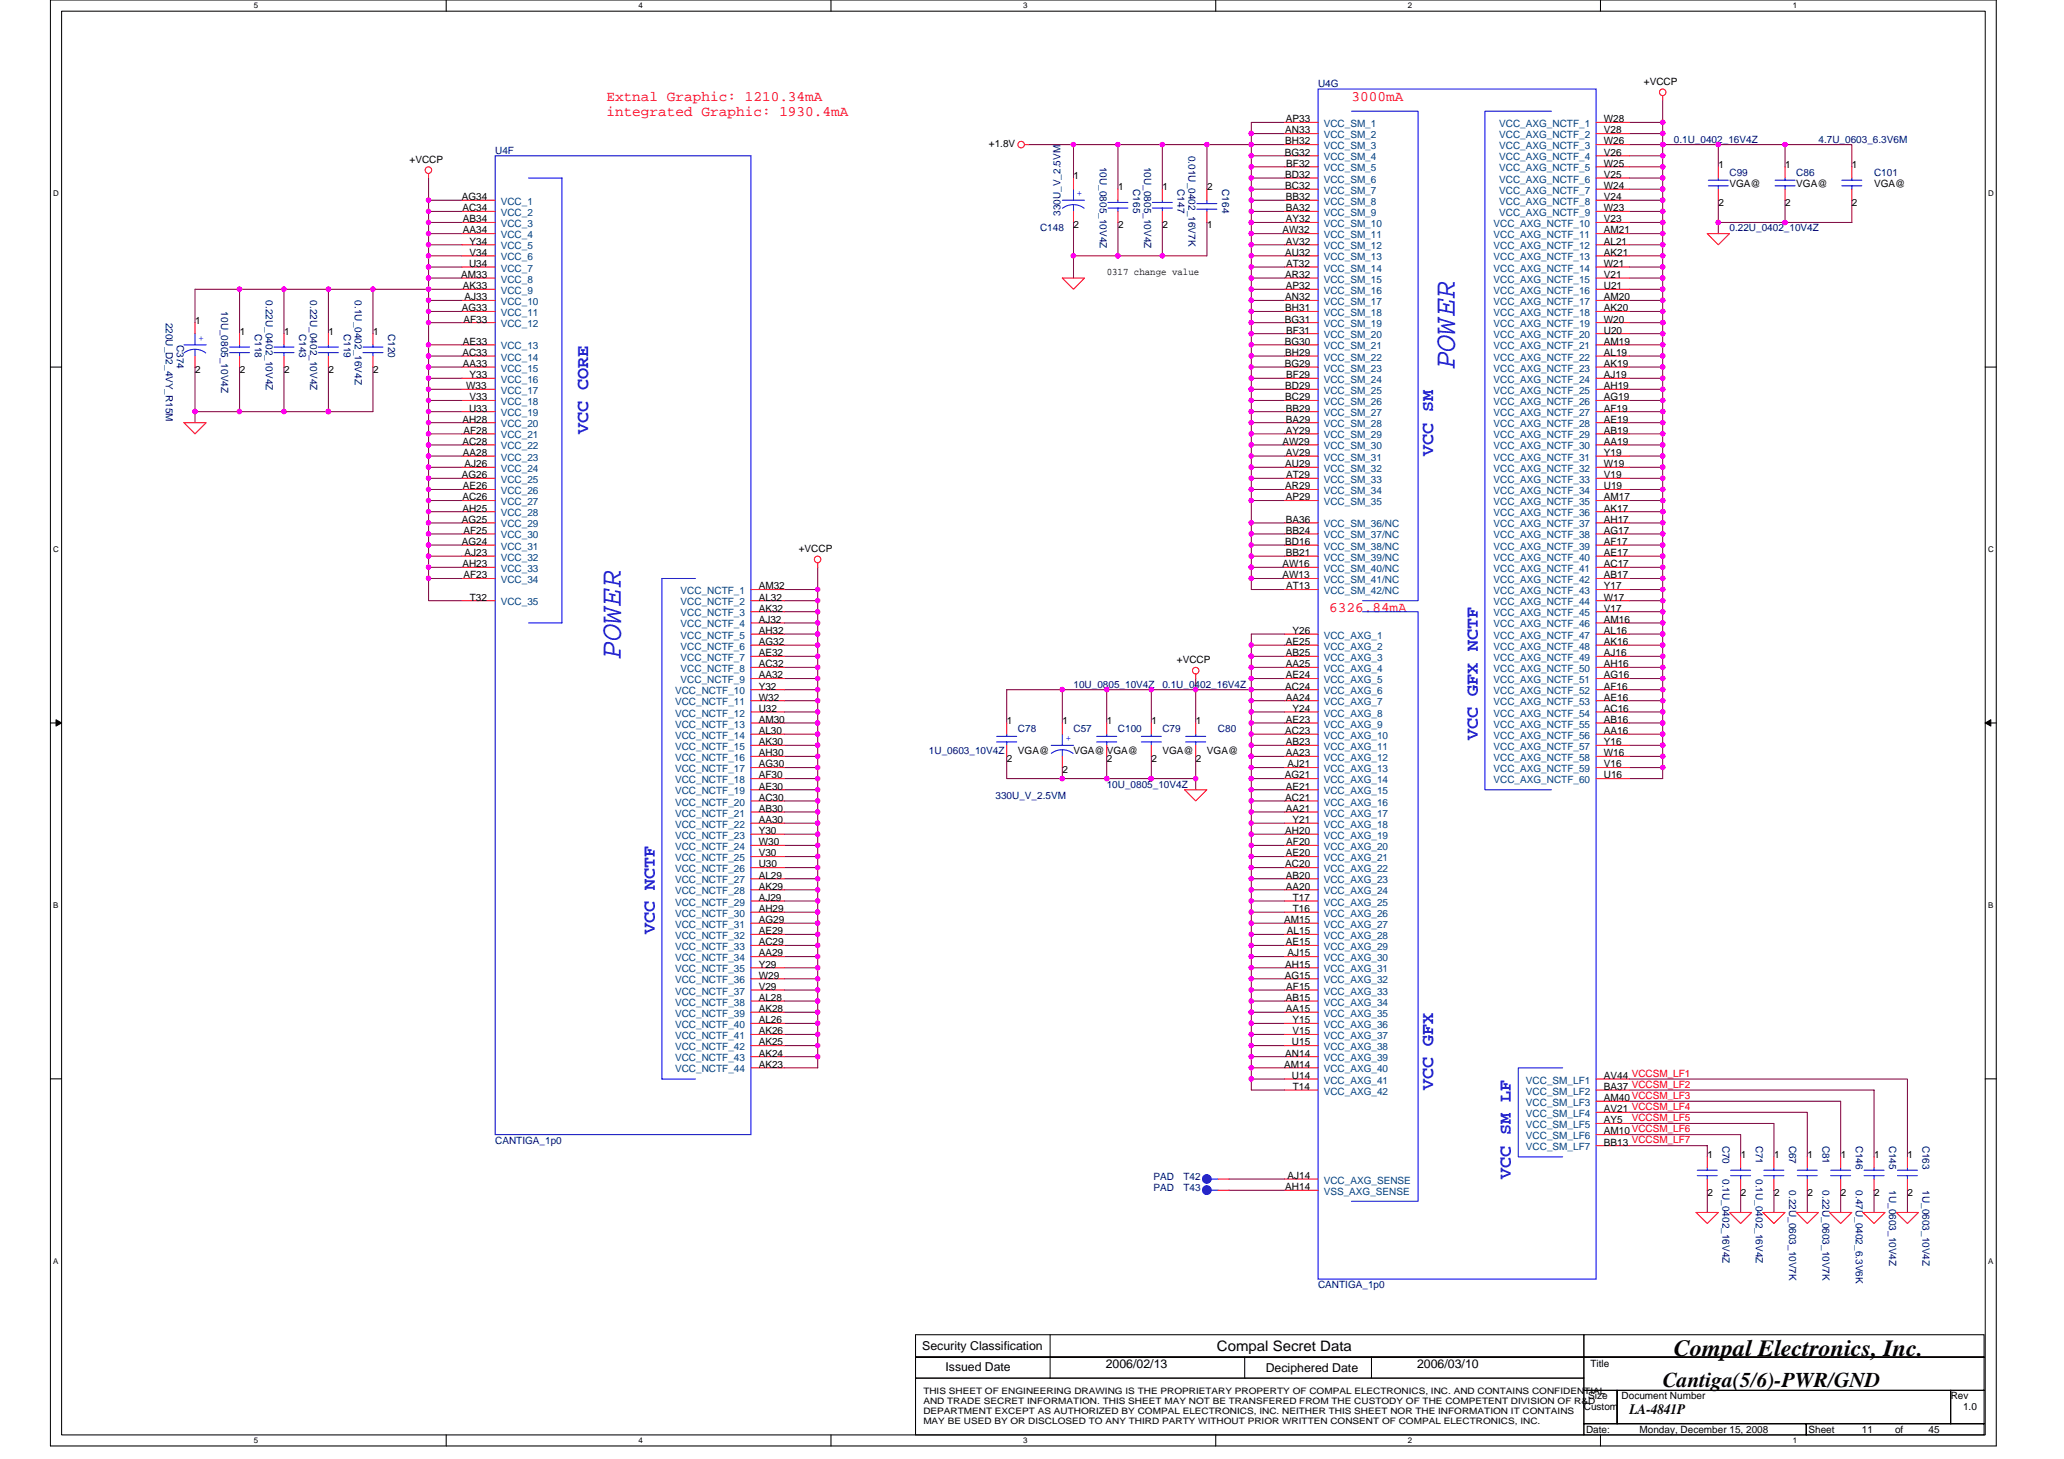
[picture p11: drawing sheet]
<svg xmlns="http://www.w3.org/2000/svg" width="297mm" height="210mm" viewBox="0 0 297 210" stroke-linecap="round" stroke-linejoin="round" font-family="sans-serif">
<defs><g id="words">
<g font-size="4.3" fill="#00f">
<text x="209.4" y="53.1" transform="rotate(-90 209.4 53.1)">POWER</text>
<text x="89.3" y="94.7" transform="rotate(-90 89.3 94.7)">POWER</text>
</g>
<text font-size="3.3" x="240.9" y="195.1">Compal Electronics, Inc.</text>
<text font-size="3" x="239.3" y="199.6">Cantiga(5/6)-PWR/GND</text>
<g font-size="2.5" fill="#00f">
<text x="84.6" y="62.4" transform="rotate(-90 84.6 62.4)">VCC CORE</text>
<text x="206.2" y="65.6" transform="rotate(-90 206.2 65.6)">VCC SM</text>
<text x="212.7" y="106.4" transform="rotate(-90 212.7 106.4)">VCC GFX NCTF</text>
<text x="94.2" y="134.4" transform="rotate(-90 94.2 134.4)">VCC NCTF</text>
<text x="206.2" y="156.8" transform="rotate(-90 206.2 156.8)">VCC GFX</text>
<text x="217.4" y="169.6" transform="rotate(-90 217.4 169.6)">VCC SM LF</text>
</g>
<g font-size="2.1" fill="#f00">
<text x="87.3" y="14.5">Extnal Graphic: 1210.34mA</text>
<text x="87.3" y="16.7">integrated Graphic: 1930.4mA</text>
<text x="194.5" y="14.5">3000mA</text>
<text x="191.3" y="88.1">6326.84mA</text>
</g>
<g font-size="2.1">
<text x="175.1" y="194.4">Compal Secret Data</text>
<text x="234.5" y="203.5">LA-4841P</text>
</g>
<g font-size="1.8">
<text x="132.7" y="194.2">Security Classification</text>
<text x="136.1" y="197.3">Issued Date</text>
<text x="159.1" y="196.8">2006/02/13</text>
<text x="182.2" y="197.4">Deciphered Date</text>
<text x="203.9" y="196.8">2006/03/10</text>
</g>
<g font-size="1.4">
<text x="185.1" y="17.6">AP33</text>
<text x="230.8" y="17.6">W28</text>
<text x="236.6" y="12.2">+VCCP</text>
<text x="58.9" y="23.4">+VCCP</text>
<text x="142.3" y="21.1">+1.8V</text>
<text x="184.9" y="22.4">BG32</text>
<text x="185" y="19.2">AN33</text>
<text x="185" y="20.8">BH32</text>
<text x="185.1" y="24">BF32</text>
<text x="230.8" y="19.2">V28</text>
<text x="230.8" y="20.8">W26</text>
<text x="230.8" y="22.4">V26</text>
<text x="230.8" y="24">W25</text>
<text x="66.5" y="28.8">AG34</text>
<text x="154.5" y="25.8">1</text>
<text x="160.9" y="27.4">1</text>
<text x="167.3" y="27.4">1</text>
<text x="173.7" y="27.4">2</text>
<text x="185" y="25.6">BD32</text>
<text x="185" y="27.2">BC32</text>
<text x="185.1" y="28.8">BB32</text>
<text x="230.8" y="25.6">V25</text>
<text x="230.8" y="27.2">W24</text>
<text x="230.8" y="28.8">V24</text>
<text x="247.3" y="24.2">1</text>
<text x="247.3" y="29.6">2</text>
<text x="248.9" y="26.9">VGA@</text>
<text x="256.9" y="24.2">1</text>
<text x="256.9" y="29.6">2</text>
<text x="258.5" y="26.9">VGA@</text>
<text x="266.5" y="24.2">1</text>
<text x="266.5" y="29.6">2</text>
<text x="269.7" y="26.9">VGA@</text>
<text x="66.5" y="30.4">AC34</text>
<text x="66.6" y="32">AB34</text>
<text x="66.6" y="33.6">AA34</text>
<text x="67.6" y="35.2">Y34</text>
<text x="154.5" y="32.8">2</text>
<text x="160.9" y="32.8">2</text>
<text x="167.3" y="32.8">2</text>
<text x="173.7" y="32.8">1</text>
<text x="184.6" y="33.6">AW32</text>
<text x="185.1" y="32">AY32</text>
<text x="185.1" y="30.4">BA32</text>
<text x="185.1" y="35.2">AV32</text>
<text x="230.8" y="30.4">W23</text>
<text x="230.8" y="32">V23</text>
<text x="230.8" y="33.6">AM21</text>
<text x="230.8" y="35.2">AL21</text>
<text x="66.4" y="40">AM33</text>
<text x="66.6" y="41.6">AK33</text>
<text x="67.5" y="38.4">U34</text>
<text x="67.6" y="36.8">V34</text>
<text x="159.3" y="39.6">0317 change value</text>
<text x="185" y="36.8">AU32</text>
<text x="185" y="40">AR32</text>
<text x="185.1" y="41.6">AP32</text>
<text x="185.1" y="38.4">AT32</text>
<text x="230.8" y="36.8">AK21</text>
<text x="230.8" y="38.4">W21</text>
<text x="230.8" y="40">V21</text>
<text x="230.8" y="41.6">U21</text>
<text x="28.1" y="46.6">1</text>
<text x="66.5" y="44.8">AG33</text>
<text x="66.7" y="46.4">AF33</text>
<text x="66.9" y="43.2">AJ33</text>
<text x="184.9" y="46.4">BG31</text>
<text x="185" y="43.2">AN32</text>
<text x="185" y="44.8">BH31</text>
<text x="185.1" y="48">BF31</text>
<text x="230.8" y="43.2">AM20</text>
<text x="230.8" y="44.8">AK20</text>
<text x="230.8" y="46.4">W20</text>
<text x="230.8" y="48">U20</text>
<text x="28.1" y="53.6">2</text>
<text x="34.5" y="48.2">1</text>
<text x="34.5" y="53.6">2</text>
<text x="40.9" y="48.2">1</text>
<text x="40.9" y="53.6">2</text>
<text x="47.3" y="48.2">1</text>
<text x="47.3" y="53.6">2</text>
<text x="53.7" y="48.2">1</text>
<text x="53.7" y="53.6">2</text>
<text x="66.5" y="51.2">AC33</text>
<text x="66.6" y="49.6">AE33</text>
<text x="66.6" y="52.8">AA33</text>
<text x="184.9" y="49.6">BG30</text>
<text x="184.9" y="52.8">BG29</text>
<text x="185" y="51.2">BH29</text>
<text x="230.8" y="49.6">AM19</text>
<text x="230.8" y="51.2">AL19</text>
<text x="230.8" y="52.8">AK19</text>
<text x="67.1" y="56">W33</text>
<text x="67.5" y="59.2">U33</text>
<text x="67.6" y="54.4">Y33</text>
<text x="67.6" y="57.6">V33</text>
<text x="185" y="56">BD29</text>
<text x="185" y="57.6">BC29</text>
<text x="185.1" y="59.2">BB29</text>
<text x="185.1" y="54.4">BF29</text>
<text x="230.8" y="54.4">AJ19</text>
<text x="230.8" y="56">AH19</text>
<text x="230.8" y="57.6">AG19</text>
<text x="230.8" y="59.2">AF19</text>
<text x="66.5" y="60.8">AH28</text>
<text x="66.5" y="64">AC28</text>
<text x="66.6" y="65.6">AA28</text>
<text x="66.7" y="62.4">AF28</text>
<text x="184.6" y="64">AW29</text>
<text x="185.1" y="60.8">BA29</text>
<text x="185.1" y="62.4">AY29</text>
<text x="185.1" y="65.6">AV29</text>
<text x="230.8" y="60.8">AE19</text>
<text x="230.8" y="62.4">AB19</text>
<text x="230.8" y="64">AA19</text>
<text x="230.8" y="65.6">Y19</text>
<text x="66.5" y="68.8">AG26</text>
<text x="66.5" y="72">AC26</text>
<text x="66.6" y="70.4">AE26</text>
<text x="66.9" y="67.2">AJ26</text>
<text x="185" y="67.2">AU29</text>
<text x="185" y="70.4">AR29</text>
<text x="185.1" y="72">AP29</text>
<text x="185.1" y="68.8">AT29</text>
<text x="230.8" y="67.2">W19</text>
<text x="230.8" y="68.8">V19</text>
<text x="230.8" y="70.4">U19</text>
<text x="230.8" y="72">AM17</text>
<text x="66.5" y="75.2">AG25</text>
<text x="66.5" y="73.6">AH25</text>
<text x="66.7" y="76.8">AF25</text>
<text x="185.1" y="75.2">BA36</text>
<text x="185.1" y="76.8">BB24</text>
<text x="230.8" y="73.6">AK17</text>
<text x="230.8" y="75.2">AH17</text>
<text x="230.8" y="76.8">AG17</text>
<text x="66.5" y="78.4">AG24</text>
<text x="66.5" y="81.6">AH23</text>
<text x="66.7" y="83.2">AF23</text>
<text x="66.9" y="80">AJ23</text>
<text x="115" y="79.4">+VCCP</text>
<text x="184.6" y="81.6">AW16</text>
<text x="184.6" y="83.2">AW13</text>
<text x="185" y="78.4">BD16</text>
<text x="185.1" y="80">BB21</text>
<text x="230.8" y="78.4">AF17</text>
<text x="230.8" y="80">AE17</text>
<text x="230.8" y="81.6">AC17</text>
<text x="230.8" y="83.2">AB17</text>
<text x="67.6" y="86.4">T32</text>
<text x="109.2" y="84.8">AM32</text>
<text x="109.2" y="86.4">AL32</text>
<text x="109.2" y="88">AK32</text>
<text x="109.2" y="89.6">AJ32</text>
<text x="185.1" y="84.8">AT13</text>
<text x="230.8" y="84.8">Y17</text>
<text x="230.8" y="86.4">W17</text>
<text x="230.8" y="88">V17</text>
<text x="230.8" y="89.6">AM16</text>
<text x="109.2" y="91.2">AH32</text>
<text x="109.2" y="92.8">AG32</text>
<text x="109.2" y="94.4">AE32</text>
<text x="109.2" y="96">AC32</text>
<text x="169.4" y="95.4">+VCCP</text>
<text x="185.1" y="92.8">AE25</text>
<text x="185.1" y="94.4">AB25</text>
<text x="185.1" y="96">AA25</text>
<text x="186" y="91.2">Y26</text>
<text x="230.8" y="91.2">AL16</text>
<text x="230.8" y="92.8">AK16</text>
<text x="230.8" y="94.4">AJ16</text>
<text x="230.8" y="96">AH16</text>
<text x="109.2" y="99.2">Y32</text>
<text x="109.2" y="100.8">W32</text>
<text x="109.2" y="97.6">AA32</text>
<text x="185" y="99.2">AC24</text>
<text x="185.1" y="97.6">AE24</text>
<text x="185.1" y="100.8">AA24</text>
<text x="230.8" y="97.6">AG16</text>
<text x="230.8" y="99.2">AF16</text>
<text x="230.8" y="100.8">AE16</text>
<text x="109.2" y="102.4">U32</text>
<text x="109.2" y="104">AM30</text>
<text x="109.2" y="105.6">AL30</text>
<text x="109.2" y="107.2">AK30</text>
<text x="144.9" y="104.2">1</text>
<text x="152.9" y="104.2">1</text>
<text x="159.3" y="104.2">1</text>
<text x="165.7" y="104.2">1</text>
<text x="172.1" y="104.2">1</text>
<text x="185" y="105.6">AC23</text>
<text x="185.1" y="104">AE23</text>
<text x="185.1" y="107.2">AB23</text>
<text x="186" y="102.4">Y24</text>
<text x="230.8" y="102.4">AC16</text>
<text x="230.8" y="104">AB16</text>
<text x="230.8" y="105.6">AA16</text>
<text x="230.8" y="107.2">Y16</text>
<text x="109.2" y="110.4">AG30</text>
<text x="109.2" y="112">AF30</text>
<text x="109.2" y="113.6">AE30</text>
<text x="109.2" y="108.8">AH30</text>
<text x="144.9" y="109.6">2</text>
<text x="146.5" y="108.5">VGA@</text>
<text x="152.9" y="111.2">2</text>
<text x="154.5" y="108.5">VGA@ VGA@</text>
<text x="159.3" y="109.6">2</text>
<text x="165.7" y="109.6">2</text>
<text x="167.3" y="108.5">VGA@</text>
<text x="172.1" y="109.6">2</text>
<text x="173.7" y="108.5">VGA@</text>
<text x="184.9" y="112">AG21</text>
<text x="185.1" y="108.8">AA23</text>
<text x="185.1" y="113.6">AE21</text>
<text x="185.3" y="110.4">AJ21</text>
<text x="230.8" y="108.8">W16</text>
<text x="230.8" y="110.4">V16</text>
<text x="230.8" y="112">U16</text>
<text x="109.2" y="115.2">AC30</text>
<text x="109.2" y="116.8">AB30</text>
<text x="109.2" y="118.4">AA30</text>
<text x="109.2" y="120">Y30</text>
<text x="185" y="115.2">AC21</text>
<text x="185" y="120">AH20</text>
<text x="185.1" y="116.8">AA21</text>
<text x="186" y="118.4">Y21</text>
<text x="109.2" y="121.6">W30</text>
<text x="109.2" y="123.2">V30</text>
<text x="109.2" y="124.8">U30</text>
<text x="185" y="124.8">AC20</text>
<text x="185.1" y="123.2">AE20</text>
<text x="185.1" y="121.6">AF20</text>
<text x="109.2" y="129.6">AJ29</text>
<text x="109.2" y="131.2">AH29</text>
<text x="109.2" y="126.4">AL29</text>
<text x="109.2" y="128">AK29</text>
<text x="185.1" y="126.4">AB20</text>
<text x="185.1" y="128">AA20</text>
<text x="186.1" y="129.6">T17</text>
<text x="186.1" y="131.2">T16</text>
<text x="109.2" y="132.8">AG29</text>
<text x="109.2" y="134.4">AE29</text>
<text x="109.2" y="136">AC29</text>
<text x="109.2" y="137.6">AA29</text>
<text x="184.8" y="132.8">AM15</text>
<text x="185.1" y="136">AE15</text>
<text x="185.2" y="134.4">AL15</text>
<text x="185.3" y="137.6">AJ15</text>
<text x="109.2" y="144">AL28</text>
<text x="109.2" y="139.2">Y29</text>
<text x="109.2" y="140.8">W29</text>
<text x="109.2" y="142.4">V29</text>
<text x="184.9" y="140.8">AG15</text>
<text x="185" y="139.2">AH15</text>
<text x="185.1" y="144">AB15</text>
<text x="185.1" y="142.4">AF15</text>
<text x="109.2" y="145.6">AK28</text>
<text x="109.2" y="147.2">AL26</text>
<text x="109.2" y="148.8">AK26</text>
<text x="185.1" y="145.6">AA15</text>
<text x="186" y="147.2">Y15</text>
<text x="186" y="148.8">V15</text>
<text x="109.2" y="150.4">AK25</text>
<text x="109.2" y="152">AK24</text>
<text x="109.2" y="153.6">AK23</text>
<text x="184.8" y="153.6">AM14</text>
<text x="185" y="152">AN14</text>
<text x="185.9" y="150.4">U15</text>
<text x="185.9" y="155.2">U14</text>
<text x="230.8" y="155.2">AV44 VCCSM_LF1</text>
<text x="186.1" y="156.8">T14</text>
<text x="230.8" y="156.8">BA37 VCCSM_LF2</text>
<text x="230.8" y="158.4">AM40VCCSM_LF3</text>
<text x="230.8" y="160">AV21 VCCSM_LF4</text>
<text x="230.8" y="161.6">AY5</text>
<text x="230.8" y="163.2">AM10VCCSM_LF6</text>
<text x="230.8" y="164.8">BB13 VCCSM_LF7</text>
<text x="245.7" y="166.6">1</text>
<text x="250.5" y="166.6">1</text>
<text x="255.3" y="166.6">1</text>
<text x="260.1" y="166.6">1</text>
<text x="264.9" y="166.6">1</text>
<text x="269.7" y="166.6">1</text>
<text x="274.5" y="166.6">1</text>
<text x="185" y="171.2">AH14</text>
<text x="185.3" y="169.6">AJ14</text>
<text x="245.7" y="172">2</text>
<text x="250.5" y="172">2</text>
<text x="255.3" y="172">2</text>
<text x="260.1" y="172">2</text>
<text x="264.9" y="172">2</text>
<text x="269.7" y="172">2</text>
<text x="274.5" y="172">2</text>
<text x="228.9" y="196.7">Title</text>
<text x="227.9" y="202.9">Custom</text>
<text x="228.6" y="201.3">Size</text>
<text x="233.4" y="201.3">Document Number</text>
<text x="280.7" y="201.3">Rev</text>
<text x="282.5" y="202.9">1.0</text>
<text x="228.3" y="206.1">Date:</text>
<text x="235.9" y="206.1">Monday, December 15, 2008</text>
<text x="260.3" y="206.1">Sheet</text>
<text x="267.9" y="206.1">11</text>
<text x="272.7" y="206.1">of</text>
<text x="277.5" y="206.1">45</text>
</g>
<g font-size="1.4" fill="#000080">
<text x="189.7" y="12.5">U4G</text>
<text x="71.3" y="22.1">U4F</text>
<text x="171.1" y="22.4" transform="rotate(90 171.1 22.4)">0.01U_0402_16V7K</text>
<text x="240.9" y="20.5">0.1U_0402_16V4Z</text>
<text x="261.7" y="20.5">4.7U_0603_6.3V6M</text>
<text x="158.3" y="24" transform="rotate(90 158.3 24)">10U_0805_10V4Z</text>
<text x="163.1" y="27.2" transform="rotate(90 163.1 27.2)">C165</text>
<text x="164.7" y="24" transform="rotate(90 164.7 24)">10U_0805_10V4Z</text>
<text x="169.5" y="27.2" transform="rotate(90 169.5 27.2)">C147</text>
<text x="175.9" y="27.2" transform="rotate(90 175.9 27.2)">C164</text>
<text x="248.9" y="25.3">C99</text>
<text x="258.5" y="25.3">C86</text>
<text x="269.7" y="25.3">C101</text>
<text x="149.7" y="33.3">C148</text>
<text x="152.6" y="31.1" transform="rotate(-90 152.6 31.1)">330U_V_2.5VM</text>
<text x="248.9" y="33.3">0.22U_0402_10V4Z</text>
<text x="23.9" y="46.4" transform="rotate(90 23.9 46.4)">220U_D2_4VY_R15M</text>
<text x="31.9" y="44.8" transform="rotate(90 31.9 44.8)">10U_0805_10V4Z</text>
<text x="38.3" y="43.2" transform="rotate(90 38.3 43.2)">0.22U_0402_10V4Z</text>
<text x="44.7" y="43.2" transform="rotate(90 44.7 43.2)">0.22U_0402_10V4Z</text>
<text x="51.1" y="43.2" transform="rotate(90 51.1 43.2)">0.1U_0402_16V4Z</text>
<text x="25.5" y="49.6" transform="rotate(90 25.5 49.6)">C374</text>
<text x="36.7" y="48" transform="rotate(90 36.7 48)">C118</text>
<text x="43" y="48" transform="rotate(90 43 48)">C143</text>
<text x="49.5" y="48" transform="rotate(90 49.5 48)">C119</text>
<text x="55.9" y="48" transform="rotate(90 55.9 48)">C120</text>
<text x="154.5" y="98.9">10U_0805_10V4Z</text>
<text x="167.3" y="98.9">0.1U_0402_16V4Z</text>
<text x="146.5" y="105.3">C78</text>
<text x="154.5" y="105.3">C57</text>
<text x="160.9" y="105.3">C100</text>
<text x="167.3" y="105.3">C79</text>
<text x="175.3" y="105.3">C80</text>
<text x="133.7" y="108.5">1U_0603_10V4Z</text>
<text x="159.3" y="113.3">10U_0805_10V4Z</text>
<text x="143.3" y="114.9">330U_V_2.5VM</text>
<text x="71.3" y="164.5">CANTIGA_1p0</text>
<text x="247.9" y="164.8" transform="rotate(90 247.9 164.8)">C70</text>
<text x="252.7" y="164.8" transform="rotate(90 252.7 164.8)">C71</text>
<text x="257.5" y="164.8" transform="rotate(90 257.5 164.8)">C67</text>
<text x="262.3" y="164.8" transform="rotate(90 262.3 164.8)">C81</text>
<text x="267.1" y="164.8" transform="rotate(90 267.1 164.8)">C146</text>
<text x="271.9" y="164.8" transform="rotate(90 271.9 164.8)">C145</text>
<text x="276.7" y="164.8" transform="rotate(90 276.7 164.8)">C163</text>
<text x="166" y="169.8">PAD</text>
<text x="166" y="171.4">PAD</text>
<text x="170.3" y="169.8">T42</text>
<text x="170.3" y="171.4">T43</text>
<text x="247.9" y="169.6" transform="rotate(90 247.9 169.6)">0.1U_0402_16V4Z</text>
<text x="252.7" y="169.6" transform="rotate(90 252.7 169.6)">0.1U_0402_16V4Z</text>
<text x="257.5" y="171.2" transform="rotate(90 257.5 171.2)">0.22U_0603_10V7K</text>
<text x="262.3" y="171.2" transform="rotate(90 262.3 171.2)">0.22U_0603_10V7K</text>
<text x="267.1" y="171.2" transform="rotate(90 267.1 171.2)">0.47U_0402_6.3V6K</text>
<text x="271.9" y="171.2" transform="rotate(90 271.9 171.2)">1U_0603_10V4Z</text>
<text x="276.7" y="171.2" transform="rotate(90 276.7 171.2)">1U_0603_10V4Z</text>
<text x="189.7" y="185.3">CANTIGA_1p0</text>
</g>
<g font-size="1.4" fill="#004080">
<text x="190.5" y="19.9">VCC_SM_2</text>
<text x="190.5" y="21.5">VCC_SM_3</text>
<text x="190.5" y="23.1">VCC_SM_4</text>
<text x="190.5" y="18.3">VCC_SM_1</text>
<text x="215.7" y="19.9">VCC_AXG_NCTF_2</text>
<text x="215.7" y="21.5">VCC_AXG_NCTF_3</text>
<text x="215.7" y="23.1">VCC_AXG_NCTF_4</text>
<text x="215.7" y="18.3">VCC_AXG_NCTF_1</text>
<text x="72.1" y="29.5">VCC_1</text>
<text x="190.5" y="26.3">VCC_SM_6</text>
<text x="190.5" y="27.9">VCC_SM_7</text>
<text x="190.5" y="29.5">VCC_SM_8</text>
<text x="190.5" y="24.7">VCC_SM_5</text>
<text x="215.7" y="24.7">VCC_AXG_NCTF_5</text>
<text x="215.7" y="26.3">VCC_AXG_NCTF_6</text>
<text x="215.7" y="27.9">VCC_AXG_NCTF_7</text>
<text x="215.7" y="29.5">VCC_AXG_NCTF_8</text>
<text x="72.1" y="31.1">VCC_2</text>
<text x="72.1" y="32.7">VCC_3</text>
<text x="72.1" y="34.3">VCC_4</text>
<text x="72.1" y="35.9">VCC_5</text>
<text x="190.5" y="32.7">VCC_SM_10</text>
<text x="190.5" y="31.1">VCC_SM_9</text>
<text x="190.5" y="34.3">VCC_SM_11</text>
<text x="190.5" y="35.9">VCC_SM_12</text>
<text x="214.9" y="32.7">VCC_AXG_NCTF_10</text>
<text x="214.9" y="34.3">VCC_AXG_NCTF_11</text>
<text x="214.9" y="35.9">VCC_AXG_NCTF_12</text>
<text x="215.7" y="31.1">VCC_AXG_NCTF_9</text>
<text x="72.1" y="37.5">VCC_6</text>
<text x="72.1" y="39.1">VCC_7</text>
<text x="72.1" y="40.7">VCC_8</text>
<text x="190.5" y="37.5">VCC_SM_13</text>
<text x="190.5" y="39.1">VCC_SM_14</text>
<text x="190.5" y="40.7">VCC_SM_15</text>
<text x="214.9" y="37.5">VCC_AXG_NCTF_13</text>
<text x="214.9" y="39.1">VCC_AXG_NCTF_14</text>
<text x="214.9" y="40.7">VCC_AXG_NCTF_15</text>
<text x="72.1" y="42.3">VCC_9</text>
<text x="72.1" y="43.9">VCC_10</text>
<text x="72.1" y="45.5">VCC_11</text>
<text x="72.1" y="47.1">VCC_12</text>
<text x="190.5" y="42.3">VCC_SM_16</text>
<text x="190.5" y="43.9">VCC_SM_17</text>
<text x="190.5" y="45.5">VCC_SM_18</text>
<text x="190.5" y="47.1">VCC_SM_19</text>
<text x="214.9" y="42.3">VCC_AXG_NCTF_16</text>
<text x="214.9" y="43.9">VCC_AXG_NCTF_17</text>
<text x="214.9" y="45.5">VCC_AXG_NCTF_18</text>
<text x="214.9" y="47.1">VCC_AXG_NCTF_19</text>
<text x="72.1" y="50.3">VCC_13</text>
<text x="72.1" y="51.9">VCC_14</text>
<text x="72.1" y="53.5">VCC_15</text>
<text x="190.5" y="48.7">VCC_SM_20</text>
<text x="190.5" y="50.3">VCC_SM_21</text>
<text x="190.5" y="51.9">VCC_SM_22</text>
<text x="190.5" y="53.5">VCC_SM_23</text>
<text x="214.9" y="48.7">VCC_AXG_NCTF_20</text>
<text x="214.9" y="50.3">VCC_AXG_NCTF_21</text>
<text x="214.9" y="51.9">VCC_AXG_NCTF_22</text>
<text x="214.9" y="53.5">VCC_AXG_NCTF_23</text>
<text x="72.1" y="55.1">VCC_16</text>
<text x="72.1" y="56.7">VCC_17</text>
<text x="72.1" y="58.3">VCC_18</text>
<text x="72.1" y="59.9">VCC_19</text>
<text x="190.5" y="55.1">VCC_SM_24</text>
<text x="190.5" y="56.7">VCC_SM_25</text>
<text x="190.5" y="58.3">VCC_SM_26</text>
<text x="190.5" y="59.9">VCC_SM_27</text>
<text x="214.9" y="55.1">VCC_AXG_NCTF_24</text>
<text x="214.9" y="56.7">VCC_AXG_NCTF_25</text>
<text x="214.9" y="58.3">VCC_AXG_NCTF_26</text>
<text x="214.9" y="59.9">VCC_AXG_NCTF_27</text>
<text x="72.1" y="61.5">VCC_20</text>
<text x="72.1" y="63.1">VCC_21</text>
<text x="72.1" y="64.7">VCC_22</text>
<text x="190.5" y="64.7">VCC_SM_30</text>
<text x="190.5" y="61.5">VCC_SM_28</text>
<text x="190.5" y="63.1">VCC_SM_29</text>
<text x="214.9" y="61.5">VCC_AXG_NCTF_28</text>
<text x="214.9" y="63.1">VCC_AXG_NCTF_29</text>
<text x="214.9" y="64.7">VCC_AXG_NCTF_30</text>
<text x="72.1" y="66.3">VCC_23</text>
<text x="72.1" y="67.9">VCC_24</text>
<text x="72.1" y="69.5">VCC_25</text>
<text x="72.1" y="71.1">VCC_26</text>
<text x="190.5" y="66.3">VCC_SM_31</text>
<text x="190.5" y="67.9">VCC_SM_32</text>
<text x="190.5" y="69.5">VCC_SM_33</text>
<text x="190.5" y="71.1">VCC_SM_34</text>
<text x="214.9" y="66.3">VCC_AXG_NCTF_31</text>
<text x="214.9" y="67.9">VCC_AXG_NCTF_32</text>
<text x="214.9" y="69.5">VCC_AXG_NCTF_33</text>
<text x="214.9" y="71.1">VCC_AXG_NCTF_34</text>
<text x="72.1" y="72.7">VCC_27</text>
<text x="72.1" y="74.3">VCC_28</text>
<text x="72.1" y="75.9">VCC_29</text>
<text x="72.1" y="77.5">VCC_30</text>
<text x="190.5" y="72.7">VCC_SM_35</text>
<text x="190.5" y="75.9">VCC_SM_36/NC</text>
<text x="190.5" y="77.5">VCC_SM_37/NC</text>
<text x="214.9" y="72.7">VCC_AXG_NCTF_35</text>
<text x="214.9" y="74.3">VCC_AXG_NCTF_36</text>
<text x="214.9" y="75.9">VCC_AXG_NCTF_37</text>
<text x="214.9" y="77.5">VCC_AXG_NCTF_38</text>
<text x="72.1" y="79.1">VCC_31</text>
<text x="72.1" y="80.7">VCC_32</text>
<text x="72.1" y="82.3">VCC_33</text>
<text x="72.1" y="83.9">VCC_34</text>
<text x="190.5" y="79.1">VCC_SM_38/NC</text>
<text x="190.5" y="80.7">VCC_SM_39/NC</text>
<text x="190.5" y="82.3">VCC_SM_40/NC</text>
<text x="190.5" y="83.9">VCC_SM_41/NC</text>
<text x="214.9" y="79.1">VCC_AXG_NCTF_39</text>
<text x="214.9" y="80.7">VCC_AXG_NCTF_40</text>
<text x="214.9" y="82.3">VCC_AXG_NCTF_41</text>
<text x="214.9" y="83.9">VCC_AXG_NCTF_42</text>
<text x="72.1" y="87.1">VCC_35</text>
<text x="98" y="85.5">VCC_NCTF_1</text>
<text x="98" y="87.1">VCC_NCTF_2</text>
<text x="98" y="88.7">VCC_NCTF_3</text>
<text x="190.5" y="85.5">VCC_SM_42/NC</text>
<text x="214.9" y="85.5">VCC_AXG_NCTF_43</text>
<text x="214.9" y="87.1">VCC_AXG_NCTF_44</text>
<text x="214.9" y="88.7">VCC_AXG_NCTF_45</text>
<text x="98" y="90.3">VCC_NCTF_4</text>
<text x="98" y="91.9">VCC_NCTF_5</text>
<text x="98" y="93.5">VCC_NCTF_6</text>
<text x="98" y="95.1">VCC_NCTF_7</text>
<text x="190.5" y="91.9">VCC_AXG_1</text>
<text x="190.5" y="93.5">VCC_AXG_2</text>
<text x="190.5" y="95.1">VCC_AXG_3</text>
<text x="214.9" y="90.3">VCC_AXG_NCTF_46</text>
<text x="214.9" y="91.9">VCC_AXG_NCTF_47</text>
<text x="214.9" y="93.5">VCC_AXG_NCTF_48</text>
<text x="214.9" y="95.1">VCC_AXG_NCTF_49</text>
<text x="97.2" y="99.9">VCC_NCTF_10</text>
<text x="97.2" y="101.5">VCC_NCTF_11</text>
<text x="98" y="98.3">VCC_NCTF_9</text>
<text x="98" y="96.7">VCC_NCTF_8</text>
<text x="190.5" y="96.7">VCC_AXG_4</text>
<text x="190.5" y="98.3">VCC_AXG_5</text>
<text x="190.5" y="99.9">VCC_AXG_6</text>
<text x="190.5" y="101.5">VCC_AXG_7</text>
<text x="214.9" y="96.7">VCC_AXG_NCTF_50</text>
<text x="214.9" y="98.3">VCC_AXG_NCTF_51</text>
<text x="214.9" y="99.9">VCC_AXG_NCTF_52</text>
<text x="214.9" y="101.5">VCC_AXG_NCTF_53</text>
<text x="97.2" y="103.1">VCC_NCTF_12</text>
<text x="97.2" y="104.7">VCC_NCTF_13</text>
<text x="97.2" y="106.3">VCC_NCTF_14</text>
<text x="97.2" y="107.9">VCC_NCTF_15</text>
<text x="190.5" y="103.1">VCC_AXG_8</text>
<text x="190.5" y="104.7">VCC_AXG_9</text>
<text x="190.5" y="106.3">VCC_AXG_10</text>
<text x="190.5" y="107.9">VCC_AXG_11</text>
<text x="214.9" y="103.1">VCC_AXG_NCTF_54</text>
<text x="214.9" y="104.7">VCC_AXG_NCTF_55</text>
<text x="214.9" y="106.3">VCC_AXG_NCTF_56</text>
<text x="214.9" y="107.9">VCC_AXG_NCTF_57</text>
<text x="97.2" y="111.1">VCC_NCTF_17</text>
<text x="97.2" y="112.7">VCC_NCTF_18</text>
<text x="97.2" y="109.5">VCC_NCTF_16</text>
<text x="190.5" y="109.5">VCC_AXG_12</text>
<text x="190.5" y="111.1">VCC_AXG_13</text>
<text x="190.5" y="112.7">VCC_AXG_14</text>
<text x="214.9" y="109.5">VCC_AXG_NCTF_58</text>
<text x="214.9" y="111.1">VCC_AXG_NCTF_59</text>
<text x="214.9" y="112.7">VCC_AXG_NCTF_60</text>
<text x="97.2" y="115.9">VCC_NCTF_20</text>
<text x="97.2" y="114.3">VCC_NCTF_19</text>
<text x="97.2" y="117.5">VCC_NCTF_21</text>
<text x="97.2" y="119.1">VCC_NCTF_22</text>
<text x="190.5" y="114.3">VCC_AXG_15</text>
<text x="190.5" y="115.9">VCC_AXG_16</text>
<text x="190.5" y="117.5">VCC_AXG_17</text>
<text x="190.5" y="119.1">VCC_AXG_18</text>
<text x="97.2" y="122.3">VCC_NCTF_24</text>
<text x="97.2" y="123.9">VCC_NCTF_25</text>
<text x="97.2" y="125.5">VCC_NCTF_26</text>
<text x="97.2" y="120.7">VCC_NCTF_23</text>
<text x="190.5" y="120.7">VCC_AXG_19</text>
<text x="190.5" y="122.3">VCC_AXG_20</text>
<text x="190.5" y="123.9">VCC_AXG_21</text>
<text x="190.5" y="125.5">VCC_AXG_22</text>
<text x="97.2" y="130.3">VCC_NCTF_29</text>
<text x="97.2" y="131.9">VCC_NCTF_30</text>
<text x="97.2" y="127.1">VCC_NCTF_27</text>
<text x="97.2" y="128.7">VCC_NCTF_28</text>
<text x="190.5" y="127.1">VCC_AXG_23</text>
<text x="190.5" y="128.7">VCC_AXG_24</text>
<text x="190.5" y="130.3">VCC_AXG_25</text>
<text x="190.5" y="131.9">VCC_AXG_26</text>
<text x="97.2" y="133.5">VCC_NCTF_31</text>
<text x="97.2" y="135.1">VCC_NCTF_32</text>
<text x="97.2" y="136.7">VCC_NCTF_33</text>
<text x="190.5" y="133.5">VCC_AXG_27</text>
<text x="190.5" y="135.1">VCC_AXG_28</text>
<text x="190.5" y="136.7">VCC_AXG_29</text>
<text x="97.2" y="138.3">VCC_NCTF_34</text>
<text x="97.2" y="139.9">VCC_NCTF_35</text>
<text x="97.2" y="141.5">VCC_NCTF_36</text>
<text x="97.2" y="143.1">VCC_NCTF_37</text>
<text x="190.5" y="138.3">VCC_AXG_30</text>
<text x="190.5" y="139.9">VCC_AXG_31</text>
<text x="190.5" y="143.1">VCC_AXG_33</text>
<text x="190.5" y="141.5">VCC_AXG_32</text>
<text x="97.2" y="144.7">VCC_NCTF_38</text>
<text x="97.2" y="146.3">VCC_NCTF_39</text>
<text x="97.2" y="147.9">VCC_NCTF_40</text>
<text x="97.2" y="149.5">VCC_NCTF_41</text>
<text x="190.5" y="144.7">VCC_AXG_34</text>
<text x="190.5" y="146.3">VCC_AXG_35</text>
<text x="190.5" y="147.9">VCC_AXG_36</text>
<text x="190.5" y="149.5">VCC_AXG_37</text>
<text x="97.2" y="151.1">VCC_NCTF_42</text>
<text x="97.2" y="152.7">VCC_NCTF_43</text>
<text x="97.2" y="154.3">VCC_NCTF_44</text>
<text x="190.5" y="151.1">VCC_AXG_38</text>
<text x="190.5" y="152.7">VCC_AXG_39</text>
<text x="190.5" y="154.3">VCC_AXG_40</text>
<text x="190.5" y="155.9">VCC_AXG_41</text>
<text x="219.6" y="155.9">VCC_SM_LF1</text>
<text x="190.5" y="157.5">VCC_AXG_42</text>
<text x="219.6" y="157.5">VCC_SM_LF2</text>
<text x="219.6" y="159.1">VCC_SM_LF3</text>
<text x="219.6" y="160.7">VCC_SM_LF4</text>
<text x="219.6" y="162.3">VCC_SM_LF5</text>
<text x="219.6" y="163.9">VCC_SM_LF6</text>
<text x="219.6" y="165.5">VCC_SM_LF7</text>
<text x="190.5" y="170.3">VCC_AXG_SENSE</text>
<text x="190.5" y="171.9">VSS_AXG_SENSE</text>
</g>
<g font-size="1.4" fill="#00f">
<text x="155" y="28.2">+</text>
<text x="28.6" y="49">+</text>
<text x="153.4" y="106.6">+</text>
</g>
<text font-size="1.4" fill="#f00" x="234.8" y="161.3">VCCSM_LF5</text>
<g font-size="1.3">
<text x="132.9" y="200.5">THIS SHEET OF ENGINEERING DRAWING IS THE PROPRIETARY PROPERTY OF COMPAL ELECTRONICS, INC. AND CONTAINS CONFIDENTIAL</text>
<text x="132.9" y="202">AND TRADE SECRET INFORMATION. THIS SHEET MAY NOT BE TRANSFERED FROM THE CUSTODY OF THE COMPETENT DIVISION OF R&amp;D</text>
<text x="132.9" y="203.5">DEPARTMENT EXCEPT AS AUTHORIZED BY COMPAL ELECTRONICS, INC. NEITHER THIS SHEET NOR THE INFORMATION IT CONTAINS</text>
<text x="132.9" y="204.9">MAY BE USED BY OR DISCLOSED TO ANY THIRD PARTY WITHOUT PRIOR WRITTEN CONSENT OF COMPAL ELECTRONICS, INC.</text>
</g>
<g font-size="1.1">
<text x="36.5" y="1.2">5</text>
<text x="91.9" y="1.2">4</text>
<text x="147.3" y="1.2">3</text>
<text x="202.6" y="1.2">2</text>
<text x="258" y="1.2">1</text>
<text x="7.7" y="28.2">D</text>
<text x="286.1" y="28.2">D</text>
<text x="7.7" y="79.4">C</text>
<text x="286.1" y="79.4">C</text>
<text x="7.7" y="130.6">B</text>
<text x="286.1" y="130.6">B</text>
<text x="7.7" y="181.8">A</text>
<text x="286.1" y="181.8">A</text>
<text x="36.5" y="207.6">5</text>
<text x="91.9" y="207.6">4</text>
<text x="147.3" y="207.6">3</text>
<text x="202.6" y="207.6">2</text>
<text x="258" y="207.6">1</text>
</g>
</g></defs>
<path d="M7.3 0h280v208h-280zM8.9 1.6h276.8v204.8h-276.8z" fill="none" stroke="#000" stroke-width=".15"/>
<g fill="#fff">
<path d="M36.5 .2h.6v1.2h-.6z"/>
<path d="M36.5 206.6h.6v1.3h-.6z"/>
</g>
<path d="M64.2 0v1.6M64.2 206.4v1.6" fill="none" stroke="#000" stroke-width=".15"/>
<g fill="#fff">
<path d="M91.9 .2h.6v1.2h-.6z"/>
<path d="M91.9 206.6h.6v1.3h-.6z"/>
</g>
<path d="M119.6 0v1.6M119.6 206.4v1.6" fill="none" stroke="#000" stroke-width=".15"/>
<g fill="#fff">
<path d="M147.3 .2h.6v1.2h-.6z"/>
<path d="M147.3 206.6h.6v1.3h-.6z"/>
</g>
<path d="M175 0v1.6M175 206.4v1.6" fill="none" stroke="#000" stroke-width=".15"/>
<g fill="#fff">
<path d="M202.6 .2h.6v1.2h-.6z"/>
<path d="M202.6 206.6h.6v1.3h-.6z"/>
</g>
<path d="M230.3 0v1.6M230.3 206.4v1.6" fill="none" stroke="#000" stroke-width=".15"/>
<g fill="#fff">
<path d="M258 .2h.6v1.2h-.6z"/>
<path d="M258 206.6h.6v1.3h-.6z"/>
<path d="M7.7 27.2h.8v1.3h-.8z"/>
<path d="M286.1 27.2h.8v1.3h-.8z"/>
<path d="M7.7 78.4h.8v1.3h-.8z"/>
<path d="M286.1 78.4h.8v1.3h-.8z"/>
</g>
<path d="M7.3 52.8h1.6M285.7 52.8h1.6" fill="none" stroke="#000" stroke-width=".15"/>
<g fill="#fff">
<path d="M7.7 129.6h.7v1.3h-.7z"/>
<path d="M286.1 129.6h.7v1.3h-.7z"/>
</g>
<path d="M7.3 104h1.6M285.7 104h1.6" fill="none" stroke="#000" stroke-width=".15"/>
<path d="M8.1 103.5l.8 .5-.8 .5zM285.7 104l.8-.5v1z" fill="#000" stroke="#000" stroke-width=".14"/>
<g fill="#fff">
<path d="M7.7 180.8h.7v1.3h-.7z"/>
<path d="M286.1 180.8h.7v1.3h-.7z"/>
</g>
<g fill="none" stroke="#000" stroke-width=".15">
<path d="M7.3 155.2h1.6M285.7 155.2h1.6M131.8 192h96.1v3.2h-96.1zM131.8 195.2h96.1v3.1h-96.1zM131.8 198.3h96.1v8.1h-96.1zM151.1 192v6.3M179.1 195.2v3.1M197.4 195.2v3.1M227.9 192h57.6v3.2h-57.6zM227.9 195.2h57.6v4.8h-57.6zM227.9 200h4.8v4.8h-4.8zM227.9 204.8h32v1.6h-32z"/>
<path d="M232.7 200h48v4.8h-48zM259.9 204.8h25.6v1.6h-25.6zM280.7 200h4.8v4.8h-4.8z"/>
</g>
<g fill="none" stroke="#800040" stroke-width=".15">
<path d="M180.1 19.2h4.8M184.9 17.6h-4.8v67.2h4.8M234.5 19.2h4.8M234.5 17.6h4.8M239.3 14.4v56M61.7 25.6v20.8M61.7 32h4.8M61.7 35.2h4.8M61.7 38.4h4.8M61.7 36.8h4.8M61.7 33.6h4.8M61.7 28.8h4.8"/>
<path d="M61.7 30.4h4.8M148.1 20.8h6.4v4.8M154.5 20.8h30.4M154.5 32v8M160.9 20.8v6.4M160.9 32v4.8M167.3 20.8v6.4M167.3 32v4.8M173.7 32v4.8h-19.2M173.7 20.8v6.4M180.1 32h4.8M180.1 35.2h4.8"/>
<path d="M180.1 38.4h4.8M180.1 36.8h4.8M180.1 33.6h4.8M180.1 28.8h4.8M180.1 30.4h4.8M180.1 22.4h4.8M180.1 27.2h4.8M180.1 24h4.8M180.1 25.6h4.8M234.5 32h4.8M234.5 35.2h4.8M234.5 38.4h4.8"/>
<path d="M234.5 36.8h4.8M234.5 33.6h4.8M234.5 28.8h4.8M234.5 30.4h4.8M234.5 20.8h22.4M234.5 22.4h4.8M234.5 27.2h4.8M234.5 24h4.8M234.5 25.6h4.8M247.3 20.8v3.2M247.3 28.8v4.8M256.9 20.8h9.6v3.2"/>
<path d="M256.9 20.8v3.2M256.9 28.8v3.2M266.5 28.8v3.2h-19.2M28.1 46.4v-4.8h6.4v6.4M28.1 52.8v8M34.5 41.6h6.4v6.4M34.5 52.8v6.4M40.9 41.6h6.4M40.9 52.8v6.4M47.3 41.6h6.4v6.4M47.3 41.6v6.4M47.3 52.8v6.4"/>
<path d="M53.7 41.6h12.8M53.7 52.8v6.4h-25.6M61.7 46.4v3.2h4.8M61.7 49.6v33.6M61.7 46.4h4.8M61.7 44.8h4.8M61.7 43.2h4.8M61.7 40h4.8M61.7 59.2h4.8M61.7 56h4.8M61.7 57.6h4.8M61.7 54.4h4.8"/>
<path d="M61.7 52.8h4.8M61.7 51.2h4.8M180.1 41.6h4.8M180.1 46.4h4.8M180.1 44.8h4.8M180.1 43.2h4.8M180.1 40h4.8M180.1 59.2h4.8M180.1 56h4.8M180.1 57.6h4.8M180.1 54.4h4.8M180.1 52.8h4.8"/>
<path d="M180.1 51.2h4.8M180.1 48h4.8M180.1 49.6h4.8M234.5 41.6h4.8M234.5 46.4h4.8M234.5 44.8h4.8M234.5 43.2h4.8M234.5 40h4.8M234.5 59.2h4.8M234.5 56h4.8M234.5 57.6h4.8M234.5 54.4h4.8"/>
<path d="M234.5 52.8h4.8M234.5 51.2h4.8M234.5 48h4.8M234.5 49.6h4.8M61.7 73.6h4.8M61.7 72h4.8M61.7 76.8h4.8M61.7 78.4h4.8M61.7 68.8h4.8M61.7 70.4h4.8M61.7 67.2h4.8M61.7 65.6h4.8"/>
<path d="M61.7 62.4h4.8M61.7 64h4.8M61.7 60.8h4.8M61.7 75.2h4.8M180.1 72h4.8M180.1 76.8h4.8M180.1 78.4h4.8M180.1 68.8h4.8M180.1 70.4h4.8M180.1 67.2h4.8M180.1 65.6h4.8M180.1 62.4h4.8"/>
<path d="M180.1 64h4.8M180.1 60.8h4.8M180.1 75.2h4.8M234.5 70.4h4.8v1.6M234.5 73.6h4.8M234.5 72h4.8M234.5 76.8h4.8M234.5 78.4h4.8M234.5 68.8h4.8M234.5 67.2h4.8M234.5 65.6h4.8M234.5 62.4h4.8"/>
<path d="M234.5 64h4.8M234.5 60.8h4.8M234.5 75.2h4.8M239.3 72v40h-4.8M61.7 83.2v3.2h4.8M61.7 83.2h4.8M61.7 81.6h4.8M61.7 80h4.8M112.9 88h4.8M112.9 91.2h4.8M112.9 97.6h4.8M112.9 94.4h4.8"/>
<path d="M112.9 92.8h4.8M112.9 89.6h4.8M112.9 99.2h4.8M112.9 96h4.8M112.9 84.8h4.8M112.9 86.4h4.8M117.7 81.6v72h-4.8M152.9 99.2v4.8M159.3 99.2v4.8M165.7 99.2v4.8M172.1 97.6v6.4M180.1 83.2h4.8"/>
<path d="M180.1 81.6h4.8M180.1 80h4.8M180.1 97.6h4.8M180.1 94.4h4.8M180.1 92.8h4.8M180.1 96h4.8M184.9 91.2h-4.8v20.8M184.9 99.2h-40v4.8M234.5 83.2h4.8M234.5 81.6h4.8M234.5 80h4.8M234.5 88h4.8"/>
<path d="M234.5 91.2h4.8M234.5 97.6h4.8M234.5 94.4h4.8M234.5 92.8h4.8M234.5 89.6h4.8M234.5 99.2h4.8M234.5 96h4.8M234.5 84.8h4.8M234.5 86.4h4.8M112.9 102.4h4.8M112.9 100.8h4.8M112.9 107.2h4.8"/>
<path d="M112.9 110.4h4.8M112.9 116.8h4.8M112.9 113.6h4.8M112.9 112h4.8M112.9 108.8h4.8M112.9 118.4h4.8M112.9 115.2h4.8M112.9 104h4.8M112.9 105.6h4.8M144.9 108.8v3.2h27.2M152.9 110.4v1.6M159.3 108.8v3.2"/>
<path d="M165.7 108.8v3.2M172.1 108.8v4.8M180.1 112v1.6h4.8M180.1 102.4h4.8M180.1 100.8h4.8M180.1 107.2h4.8M180.1 110.4h4.8M180.1 116.8h4.8M180.1 112h4.8M180.1 108.8h4.8M180.1 118.4h4.8M180.1 115.2h4.8"/>
<path d="M180.1 104h4.8M180.1 105.6h4.8M180.1 113.6v43.2h4.8M234.5 102.4h4.8M234.5 100.8h4.8M234.5 107.2h4.8M234.5 110.4h4.8M234.5 108.8h4.8M234.5 104h4.8M234.5 105.6h4.8M112.9 121.6h4.8M112.9 120h4.8"/>
<path d="M112.9 126.4h4.8M112.9 129.6h4.8M112.9 136h4.8M112.9 132.8h4.8M112.9 131.2h4.8M112.9 128h4.8M112.9 139.2h4.8M112.9 137.6h4.8M112.9 134.4h4.8M112.9 123.2h4.8M112.9 124.8h4.8M180.1 121.6h4.8"/>
<path d="M180.1 120h4.8M180.1 126.4h4.8M180.1 129.6h4.8M180.1 136h4.8M180.1 132.8h4.8M180.1 131.2h4.8M180.1 128h4.8M180.1 139.2h4.8M180.1 137.6h4.8M180.1 134.4h4.8M180.1 123.2h4.8M180.1 124.8h4.8"/>
<path d="M112.9 144h4.8M112.9 147.2h4.8M112.9 150.4h4.8M112.9 148.8h4.8M112.9 145.6h4.8M112.9 152h4.8M112.9 142.4h4.8M112.9 140.8h4.8M180.1 144h4.8M180.1 147.2h4.8M180.1 153.6h4.8M180.1 150.4h4.8"/>
<path d="M180.1 148.8h4.8M180.1 145.6h4.8M180.1 152h4.8M180.1 142.4h4.8M180.1 140.8h4.8M180.1 155.2h4.8M234.5 155.2h40v11.2M234.5 156.8h35.2v9.6M234.5 158.4h30.4v8M176.9 169.6h8M176.9 171.2h8M234.5 160h25.6v6.4"/>
<path d="M234.5 163.2h16v3.2M234.5 164.8h11.2v1.6M234.5 161.6h20.8v4.8M245.7 171.2v3.2M250.5 171.2v3.2M255.3 171.2v3.2M260.1 171.2v3.2M264.9 171.2v3.2M269.7 171.2v3.2M274.5 171.2v3.2"/>
</g>
<g fill="#f0f" stroke="#f0f" stroke-width=".15">
<circle cx="53.7" cy="41.6" r=".31"/>
<circle cx="47.3" cy="41.6" r=".31"/>
<circle cx="47.3" cy="59.2" r=".32"/>
<circle cx="61.7" cy="83.2" r=".32"/>
<circle cx="61.7" cy="73.6" r=".31"/>
<circle cx="61.7" cy="76.8" r=".31"/>
<circle cx="61.7" cy="81.6" r=".31"/>
<circle cx="61.7" cy="80" r=".32"/>
<circle cx="61.7" cy="72" r=".32"/>
<circle cx="61.7" cy="36.8" r=".31"/>
<circle cx="61.7" cy="35.2" r=".32"/>
<circle cx="61.7" cy="40" r=".32"/>
<circle cx="61.7" cy="44.8" r=".31"/>
<circle cx="61.7" cy="43.2" r=".32"/>
<circle cx="61.7" cy="30.4" r=".31"/>
<circle cx="61.7" cy="38.4" r=".31"/>
<circle cx="61.7" cy="32" r=".32"/>
<circle cx="61.7" cy="28.8" r=".31"/>
<circle cx="61.7" cy="41.6" r=".31"/>
<circle cx="61.7" cy="68.8" r=".31"/>
<circle cx="61.7" cy="33.6" r=".31"/>
<circle cx="61.7" cy="70.4" r=".31"/>
<circle cx="61.7" cy="67.2" r=".32"/>
<circle cx="61.7" cy="62.4" r=".31"/>
<circle cx="61.7" cy="65.6" r=".31"/>
<circle cx="61.7" cy="64" r=".32"/>
<circle cx="61.7" cy="59.2" r=".32"/>
<circle cx="61.7" cy="60.8" r=".31"/>
<circle cx="61.7" cy="57.6" r=".31"/>
<circle cx="61.7" cy="52.8" r=".31"/>
<circle cx="61.7" cy="56" r=".32"/>
<circle cx="61.7" cy="54.4" r=".31"/>
<circle cx="61.7" cy="75.2" r=".32"/>
<circle cx="61.7" cy="78.4" r=".31"/>
<circle cx="40.9" cy="41.6" r=".31"/>
<circle cx="34.5" cy="41.6" r=".31"/>
<circle cx="117.7" cy="88" r=".32"/>
<circle cx="117.7" cy="96" r=".32"/>
<circle cx="117.7" cy="107.2" r=".32"/>
<circle cx="117.7" cy="113.6" r=".31"/>
<circle cx="117.7" cy="112" r=".32"/>
<circle cx="117.7" cy="108.8" r=".31"/>
<circle cx="117.7" cy="128" r=".32"/>
<circle cx="117.7" cy="123.2" r=".32"/>
<circle cx="117.7" cy="150.4" r=".31"/>
<circle cx="117.7" cy="148.8" r=".31"/>
<circle cx="117.7" cy="152" r=".32"/>
<circle cx="117.7" cy="145.6" r=".31"/>
<circle cx="117.7" cy="104" r=".32"/>
<circle cx="117.7" cy="147.2" r=".32"/>
<circle cx="117.7" cy="118.4" r=".31"/>
<circle cx="117.7" cy="99.2" r=".32"/>
<circle cx="117.7" cy="102.4" r=".31"/>
<circle cx="117.7" cy="92.8" r=".31"/>
<circle cx="117.7" cy="100.8" r=".31"/>
<circle cx="117.7" cy="137.6" r=".31"/>
<circle cx="117.7" cy="126.4" r=".31"/>
<circle cx="117.7" cy="121.6" r=".31"/>
<circle cx="117.7" cy="134.4" r=".31"/>
<circle cx="117.7" cy="144" r=".32"/>
<circle cx="117.7" cy="89.6" r=".31"/>
<circle cx="117.7" cy="115.2" r=".32"/>
<circle cx="117.7" cy="132.8" r=".31"/>
<circle cx="117.7" cy="120" r=".32"/>
<circle cx="117.7" cy="110.4" r=".31"/>
<circle cx="117.7" cy="97.6" r=".31"/>
<circle cx="117.7" cy="129.6" r=".31"/>
<circle cx="117.7" cy="131.2" r=".32"/>
<circle cx="117.7" cy="86.4" r=".31"/>
<circle cx="117.7" cy="116.8" r=".31"/>
<circle cx="117.7" cy="84.8" r=".31"/>
<circle cx="117.7" cy="124.8" r=".31"/>
<circle cx="117.7" cy="94.4" r=".31"/>
<circle cx="117.7" cy="91.2" r=".32"/>
<circle cx="117.7" cy="139.2" r=".32"/>
<circle cx="117.7" cy="140.8" r=".31"/>
<circle cx="117.7" cy="142.4" r=".31"/>
<circle cx="117.7" cy="136" r=".32"/>
<circle cx="117.7" cy="105.6" r=".31"/>
<circle cx="61.7" cy="46.4" r=".31"/>
<circle cx="61.7" cy="51.2" r=".32"/>
<circle cx="61.7" cy="49.6" r=".31"/>
<circle cx="239.3" cy="19.2" r=".32"/>
<circle cx="239.3" cy="43.2" r=".32"/>
<circle cx="239.3" cy="22.4" r=".31"/>
<circle cx="239.3" cy="25.6" r=".31"/>
<circle cx="239.3" cy="28.8" r=".31"/>
<circle cx="239.3" cy="24" r=".32"/>
<circle cx="239.3" cy="32" r=".32"/>
<circle cx="239.3" cy="33.6" r=".31"/>
<circle cx="239.3" cy="27.2" r=".32"/>
<circle cx="239.3" cy="35.2" r=".32"/>
<circle cx="239.3" cy="30.4" r=".31"/>
<circle cx="239.3" cy="40" r=".32"/>
<circle cx="239.3" cy="36.8" r=".31"/>
<circle cx="239.3" cy="38.4" r=".31"/>
<circle cx="239.3" cy="41.6" r=".31"/>
<circle cx="239.3" cy="46.4" r=".31"/>
<circle cx="239.3" cy="44.8" r=".31"/>
<circle cx="239.3" cy="70.4" r=".31"/>
<circle cx="239.3" cy="48" r=".32"/>
<circle cx="239.3" cy="60.8" r=".31"/>
<circle cx="239.3" cy="59.2" r=".32"/>
<circle cx="239.3" cy="51.2" r=".32"/>
<circle cx="239.3" cy="54.4" r=".31"/>
<circle cx="239.3" cy="52.8" r=".31"/>
<circle cx="239.3" cy="62.4" r=".31"/>
<circle cx="239.3" cy="56" r=".32"/>
<circle cx="239.3" cy="20.8" r=".31"/>
<circle cx="239.3" cy="100.8" r=".31"/>
<circle cx="239.3" cy="97.6" r=".31"/>
<circle cx="239.3" cy="96" r=".32"/>
<circle cx="239.3" cy="73.6" r=".31"/>
<circle cx="239.3" cy="72" r=".32"/>
<circle cx="239.3" cy="83.2" r=".32"/>
<circle cx="239.3" cy="102.4" r=".31"/>
<circle cx="239.3" cy="76.8" r=".31"/>
<circle cx="239.3" cy="75.2" r=".32"/>
<circle cx="239.3" cy="80" r=".32"/>
<circle cx="239.3" cy="108.8" r=".31"/>
<circle cx="239.3" cy="78.4" r=".31"/>
<circle cx="239.3" cy="86.4" r=".31"/>
<circle cx="239.3" cy="88" r=".32"/>
<circle cx="239.3" cy="84.8" r=".31"/>
<circle cx="239.3" cy="89.6" r=".31"/>
<circle cx="239.3" cy="110.4" r=".31"/>
<circle cx="239.3" cy="107.2" r=".32"/>
<circle cx="239.3" cy="105.6" r=".31"/>
<circle cx="239.3" cy="65.6" r=".31"/>
<circle cx="239.3" cy="67.2" r=".32"/>
<circle cx="239.3" cy="64" r=".32"/>
<circle cx="239.3" cy="17.6" r=".31"/>
<circle cx="239.3" cy="91.2" r=".32"/>
<circle cx="239.3" cy="49.6" r=".31"/>
<circle cx="239.3" cy="104" r=".32"/>
<circle cx="239.3" cy="92.8" r=".31"/>
<circle cx="239.3" cy="57.6" r=".31"/>
<circle cx="239.3" cy="99.2" r=".32"/>
<circle cx="239.3" cy="81.6" r=".31"/>
<circle cx="239.3" cy="94.4" r=".31"/>
<circle cx="239.3" cy="68.8" r=".31"/>
<circle cx="256.9" cy="20.8" r=".31"/>
<circle cx="247.3" cy="20.8" r=".31"/>
<circle cx="180.1" cy="145.6" r=".31"/>
<circle cx="180.1" cy="144" r=".32"/>
<circle cx="180.1" cy="129.6" r=".31"/>
<circle cx="180.1" cy="132.8" r=".31"/>
<circle cx="180.1" cy="121.6" r=".31"/>
<circle cx="180.1" cy="126.4" r=".31"/>
<circle cx="180.1" cy="124.8" r=".31"/>
<circle cx="180.1" cy="123.2" r=".32"/>
<circle cx="180.1" cy="115.2" r=".32"/>
<circle cx="180.1" cy="120" r=".32"/>
<circle cx="180.1" cy="118.4" r=".31"/>
<circle cx="180.1" cy="116.8" r=".31"/>
<circle cx="180.1" cy="110.4" r=".31"/>
<circle cx="180.1" cy="108.8" r=".31"/>
<circle cx="180.1" cy="113.6" r=".31"/>
<circle cx="180.1" cy="112" r=".32"/>
<circle cx="180.1" cy="104" r=".32"/>
<circle cx="180.1" cy="128" r=".32"/>
<circle cx="180.1" cy="131.2" r=".32"/>
<circle cx="180.1" cy="140.8" r=".31"/>
<circle cx="180.1" cy="139.2" r=".32"/>
<circle cx="180.1" cy="136" r=".32"/>
<circle cx="180.1" cy="142.4" r=".31"/>
<circle cx="180.1" cy="137.6" r=".31"/>
<circle cx="180.1" cy="134.4" r=".31"/>
<circle cx="172.1" cy="99.2" r=".32"/>
<circle cx="180.1" cy="107.2" r=".32"/>
<circle cx="165.7" cy="112" r=".32"/>
<circle cx="152.9" cy="99.2" r=".32"/>
<circle cx="159.3" cy="99.2" r=".32"/>
<circle cx="165.7" cy="99.2" r=".32"/>
<circle cx="180.1" cy="153.6" r=".31"/>
<circle cx="180.1" cy="152" r=".32"/>
<circle cx="180.1" cy="148.8" r=".31"/>
<circle cx="180.1" cy="155.2" r=".32"/>
<circle cx="180.1" cy="150.4" r=".31"/>
<circle cx="180.1" cy="105.6" r=".31"/>
<circle cx="180.1" cy="102.4" r=".31"/>
<circle cx="180.1" cy="94.4" r=".31"/>
<circle cx="180.1" cy="92.8" r=".31"/>
<circle cx="180.1" cy="147.2" r=".32"/>
<circle cx="180.1" cy="96" r=".32"/>
<circle cx="180.1" cy="97.6" r=".31"/>
<circle cx="180.1" cy="99.2" r=".32"/>
<circle cx="180.1" cy="100.8" r=".31"/>
<circle cx="180.1" cy="83.2" r=".32"/>
<circle cx="180.1" cy="19.2" r=".32"/>
<circle cx="180.1" cy="56" r=".32"/>
<circle cx="180.1" cy="54.4" r=".31"/>
<circle cx="180.1" cy="40" r=".32"/>
<circle cx="180.1" cy="41.6" r=".31"/>
<circle cx="180.1" cy="52.8" r=".31"/>
<circle cx="180.1" cy="44.8" r=".31"/>
<circle cx="180.1" cy="25.6" r=".31"/>
<circle cx="180.1" cy="36.8" r=".31"/>
<circle cx="180.1" cy="49.6" r=".31"/>
<circle cx="180.1" cy="43.2" r=".32"/>
<circle cx="180.1" cy="35.2" r=".32"/>
<circle cx="180.1" cy="22.4" r=".31"/>
<circle cx="180.1" cy="32" r=".32"/>
<circle cx="180.1" cy="27.2" r=".32"/>
<circle cx="180.1" cy="33.6" r=".31"/>
<circle cx="180.1" cy="38.4" r=".31"/>
<circle cx="180.1" cy="30.4" r=".31"/>
<circle cx="180.1" cy="28.8" r=".31"/>
<circle cx="180.1" cy="24" r=".32"/>
<circle cx="180.1" cy="51.2" r=".32"/>
<circle cx="180.1" cy="70.4" r=".31"/>
<circle cx="180.1" cy="81.6" r=".31"/>
<circle cx="180.1" cy="80" r=".32"/>
<circle cx="160.9" cy="20.8" r=".31"/>
<circle cx="167.3" cy="20.8" r=".31"/>
<circle cx="180.1" cy="20.8" r=".31"/>
<circle cx="173.7" cy="20.8" r=".31"/>
<circle cx="160.9" cy="36.8" r=".31"/>
<circle cx="154.5" cy="36.8" r=".31"/>
<circle cx="154.5" cy="20.8" r=".31"/>
<circle cx="180.1" cy="62.4" r=".31"/>
<circle cx="180.1" cy="67.2" r=".32"/>
<circle cx="180.1" cy="59.2" r=".32"/>
<circle cx="180.1" cy="60.8" r=".31"/>
<circle cx="180.1" cy="65.6" r=".31"/>
<circle cx="180.1" cy="64" r=".32"/>
<circle cx="180.1" cy="68.8" r=".31"/>
<circle cx="180.1" cy="48" r=".32"/>
<circle cx="180.1" cy="46.4" r=".31"/>
<circle cx="180.1" cy="57.6" r=".31"/>
<circle cx="180.1" cy="78.4" r=".31"/>
<circle cx="180.1" cy="75.2" r=".32"/>
<circle cx="180.1" cy="72" r=".32"/>
<circle cx="180.1" cy="76.8" r=".31"/>
<circle cx="159.3" cy="112" r=".32"/>
<circle cx="34.5" cy="59.2" r=".32"/>
<circle cx="40.9" cy="59.2" r=".32"/>
<circle cx="28" cy="59.2" r=".32"/>
<circle cx="167.3" cy="36.8" r=".31"/>
<circle cx="172.1" cy="112" r=".32"/>
<circle cx="152.9" cy="112" r=".32"/>
<circle cx="256.9" cy="32" r=".32"/>
<circle cx="247.3" cy="32" r=".32"/>
</g>
<g fill="none" stroke="#f00" stroke-width=".15">
<path d="M184.9 19.2h4.8M184.9 17.6h4.8M229.7 19.2h4.8M229.7 17.6h4.8M239.3 13.8v.6M61.7 25v.6M66.5 28.8h4.8M66.5 30.4h4.8M66.5 32h4.8M66.5 33.6h4.8M66.5 35.2h4.8M66.5 36.8h4.8"/>
<path d="M66.5 38.4h4.8M147.4 20.8h.7M154.5 25.6v1.6M154.5 30.4v1.6M160.9 27.2v1.6M160.9 30.4v1.6M167.3 27.2v1.6M167.3 30.4v1.6M173.7 27.2v1.6M173.7 30.4v1.6M184.9 20.8h4.8M184.9 28.8h4.8"/>
<path d="M184.9 30.4h4.8M184.9 32h4.8M184.9 33.6h4.8M184.9 35.2h4.8M184.9 36.8h4.8M184.9 38.4h4.8M184.9 25.6h4.8M184.9 27.2h4.8M184.9 22.4h4.8M184.9 24h4.8M229.7 20.8h4.8M229.7 28.8h4.8"/>
<path d="M229.7 30.4h4.8M229.7 32h4.8M229.7 33.6h4.8M229.7 35.2h4.8M229.7 36.8h4.8M229.7 38.4h4.8M229.7 25.6h4.8M229.7 27.2h4.8M229.7 22.4h4.8M229.7 24h4.8M245.7 33.6h3.2l-1.6 1.6zM247.3 24v1.6"/>
<path d="M247.3 27.2v1.6M256.9 24v1.6M256.9 27.2v1.6M266.5 24v1.6M266.5 27.2v1.6M28.1 46.4v1.6M28.1 51.2v1.6M34.5 48v1.6M34.5 51.2v1.6M40.9 48v1.6M40.9 51.2v1.6M47.3 48v1.6"/>
<path d="M47.3 51.2v1.6M53.7 48v1.6M53.7 51.2v1.6M66.5 40h4.8M66.5 41.6h4.8M66.5 43.2h4.8M66.5 44.8h4.8M66.5 46.4h4.8M66.5 49.6h4.8M66.5 51.2h4.8M66.5 52.8h4.8M66.5 54.4h4.8"/>
<path d="M66.5 56h4.8M66.5 57.6h4.8M66.5 59.2h4.8M152.9 40h3.2l-1.6 1.6zM184.9 40h4.8M184.9 41.6h4.8M184.9 43.2h4.8M184.9 44.8h4.8M184.9 46.4h4.8M184.9 49.6h4.8M184.9 51.2h4.8M184.9 52.8h4.8"/>
<path d="M184.9 54.4h4.8M184.9 56h4.8M184.9 57.6h4.8M184.9 59.2h4.8M184.9 48h4.8M229.7 40h4.8M229.7 41.6h4.8M229.7 43.2h4.8M229.7 44.8h4.8M229.7 46.4h4.8M229.7 49.6h4.8M229.7 51.2h4.8"/>
<path d="M229.7 52.8h4.8M229.7 54.4h4.8M229.7 56h4.8M229.7 57.6h4.8M229.7 59.2h4.8M229.7 48h4.8M26.5 60.8h3.2l-1.6 1.6zM66.5 60.8h4.8M66.5 62.4h4.8M66.5 64h4.8M66.5 65.6h4.8M66.5 67.2h4.8"/>
<path d="M66.5 68.8h4.8M66.5 70.4h4.8M66.5 72h4.8M66.5 73.6h4.8M66.5 75.2h4.8M66.5 76.8h4.8M66.5 78.4h4.8M184.9 60.8h4.8M184.9 62.4h4.8M184.9 64h4.8M184.9 65.6h4.8M184.9 67.2h4.8"/>
<path d="M184.9 68.8h4.8M184.9 70.4h4.8M184.9 72h4.8M184.9 75.2h4.8M184.9 76.8h4.8M184.9 78.4h4.8M229.7 60.8h4.8M229.7 62.4h4.8M229.7 64h4.8M229.7 65.6h4.8M229.7 67.2h4.8M229.7 68.8h4.8"/>
<path d="M229.7 70.4h4.8M229.7 72h4.8M229.7 73.6h4.8M229.7 75.2h4.8M229.7 76.8h4.8M229.7 78.4h4.8M66.5 86.4h4.8M66.5 80h4.8M66.5 81.6h4.8M66.5 83.2h4.8M108.1 84.8h4.8M108.1 97.6h4.8"/>
<path d="M108.1 99.2h4.8M108.1 86.4h4.8M108.1 88h4.8M108.1 89.6h4.8M108.1 91.2h4.8M108.1 92.8h4.8M108.1 94.4h4.8M108.1 96h4.8M117.7 81v.6M172.1 97v.6M184.9 84.8h4.8M184.9 97.6h4.8"/>
<path d="M184.9 99.2h4.8M184.9 91.2h4.8M184.9 92.8h4.8M184.9 94.4h4.8M184.9 96h4.8M184.9 80h4.8M184.9 81.6h4.8M184.9 83.2h4.8M229.7 84.8h4.8M229.7 97.6h4.8M229.7 99.2h4.8M229.7 86.4h4.8"/>
<path d="M229.7 88h4.8M229.7 89.6h4.8M229.7 91.2h4.8M229.7 92.8h4.8M229.7 94.4h4.8M229.7 96h4.8M229.7 80h4.8M229.7 81.6h4.8M229.7 83.2h4.8M108.1 115.2h4.8M108.1 100.8h4.8M108.1 102.4h4.8"/>
<path d="M108.1 104h4.8M108.1 105.6h4.8M108.1 107.2h4.8M108.1 110.4h4.8M108.1 112h4.8M108.1 113.6h4.8M108.1 108.8h4.8M108.1 116.8h4.8M108.1 118.4h4.8M144.9 104v1.6M144.9 107.2v1.6M152.9 104v1.6"/>
<path d="M152.9 108.8v1.6M159.3 104v1.6M159.3 107.2v1.6M165.7 104v1.6M165.7 107.2v1.6M170.5 113.6h3.2l-1.6 1.6zM172.1 104v1.6M172.1 107.2v1.6M184.9 115.2h4.8M184.9 100.8h4.8M184.9 102.4h4.8M184.9 104h4.8"/>
<path d="M184.9 105.6h4.8M184.9 107.2h4.8M184.9 110.4h4.8M184.9 112h4.8M184.9 113.6h4.8M184.9 108.8h4.8M184.9 116.8h4.8M184.9 118.4h4.8M229.7 100.8h4.8M229.7 102.4h4.8M229.7 104h4.8M229.7 105.6h4.8"/>
<path d="M229.7 107.2h4.8M229.7 110.4h4.8M229.7 112h4.8M229.7 108.8h4.8M108.1 129.6h4.8M108.1 121.6h4.8M108.1 123.2h4.8M108.1 131.2h4.8M108.1 132.8h4.8M108.1 134.4h4.8M108.1 136h4.8M108.1 137.6h4.8"/>
<path d="M108.1 139.2h4.8M108.1 124.8h4.8M108.1 126.4h4.8M108.1 128h4.8M108.1 120h4.8M184.9 129.6h4.8M184.9 121.6h4.8M184.9 123.2h4.8M184.9 131.2h4.8M184.9 132.8h4.8M184.9 134.4h4.8M184.9 136h4.8"/>
<path d="M184.9 137.6h4.8M184.9 139.2h4.8M184.9 124.8h4.8M184.9 126.4h4.8M184.9 128h4.8M184.9 120h4.8M108.1 150.4h4.8M108.1 144h4.8M108.1 145.6h4.8M108.1 147.2h4.8M108.1 148.8h4.8M108.1 152h4.8"/>
<path d="M108.1 140.8h4.8M108.1 142.4h4.8M108.1 153.6h4.8M184.9 150.4h4.8M184.9 144h4.8M184.9 145.6h4.8M184.9 147.2h4.8M184.9 148.8h4.8M184.9 152h4.8M184.9 140.8h4.8M184.9 142.4h4.8M184.9 153.6h4.8"/>
<path d="M184.9 155.2h4.8M184.9 156.8h4.8M229.7 155.2h4.8M229.7 156.8h4.8M229.7 158.4h4.8M175.3 169.6h1.6M175.3 171.2h1.6M184.9 169.6h4.8M184.9 171.2h4.8M229.7 160h4.8M229.7 161.6h4.8M229.7 163.2h4.8"/>
<path d="M229.7 164.8h4.8M244.1 174.4h3.2l-1.6 1.6zM245.7 166.4v1.6M245.7 169.6v1.6M248.9 174.4h3.2l-1.6 1.6zM250.5 166.4v1.6M250.5 169.6v1.6M253.7 174.4h3.2l-1.6 1.6zM255.3 166.4v1.6M255.3 169.6v1.6M258.5 174.4h3.2l-1.6 1.6zM260.1 166.4v1.6"/>
<path d="M260.1 169.6v1.6M263.3 174.4h3.2l-1.6 1.6zM264.9 166.4v1.6M264.9 169.6v1.6M268.1 174.4h3.2l-1.6 1.6zM269.7 166.4v1.6M269.7 169.6v1.6M272.9 174.4h3.2l-1.6 1.6zM274.5 166.4v1.6M274.5 169.6v1.6"/>
<circle cx="239.3" cy="13.3" r=".47"/>
<circle cx="61.6" cy="24.5" r=".47"/>
<circle cx="147" cy="20.8" r=".47"/>
<circle cx="117.7" cy="80.5" r=".47"/>
<circle cx="172.1" cy="96.5" r=".47"/>
</g>
<g fill="none" stroke="#00f" stroke-width=".15">
<path d="M189.7 12.8h40v171.2h-40zM194.5 16h9.6v70.4h-8M223.3 16h-9.6v97.6h9.6M71.3 22.4h36.8v140.8h-36.8zM76.1 25.6h4.8v64h-4.8M152.9 28.8h3.2M154.5 27.2v1.6M154.5 29.4v1M156 30a2.59 2.59 0 0 0-3.1 0M159.4 29.9h2.9M159.4 29.1h2.9M160.9 28.8v.3"/>
<path d="M160.9 29.9v.5M165.8 29.9h2.9M165.8 29.1h2.9M167.3 28.8v.3M167.3 29.9v.5M172.3 29.3h2.8M172.3 30.1h2.8M173.7 28.8v.5M173.7 30.1v.3M245.8 26.7h2.9M245.8 25.9h2.9M247.3 25.6v.3"/>
<path d="M247.3 26.7v.5M255.5 26.7h2.8M255.5 25.9h2.8M256.9 25.6v.3M256.9 26.7v.5M265.1 26.7h2.8M265.1 25.9h2.8M266.5 25.6v.3M266.5 26.7v.5M26.5 49.6h3.2M26.5 50.8a2.59 2.59 0 0 1 3.1 0M28.1 48v1.6"/>
<path d="M28.1 50.2v1M33 50.7h2.9M33 49.9h2.9M34.5 49.6v.3M34.5 50.7v.5M39.4 50.7h2.9M39.4 49.9h2.9M40.9 49.6v.3M40.9 50.7v.5M45.8 50.7h2.9M45.8 49.9h2.9M47.3 49.6v.3"/>
<path d="M47.3 50.7v.5M52.2 50.7h2.9M52.2 49.9h2.9M53.7 49.6v.3M53.7 50.7v.5M100.1 83.2h-4.8v72h4.8M196.1 88h8v84.8h-9.6M143.4 106.7h2.9M143.4 105.9h2.9M144.9 105.6v.3M144.9 106.7v.5M151.3 107.2h3.2"/>
<path d="M151.3 108.4a2.58 2.58 0 0 1 3.1 0M152.9 105.6v1.6M152.9 107.9v.9M157.8 106.7h2.9M157.8 105.9h2.9M159.3 105.6v.3M159.3 106.7v.5M164.3 106.7h2.8M164.3 105.9h2.8M165.7 105.6v.3M165.7 106.7v.5M170.6 106.7h2.9"/>
<path d="M170.6 105.9h2.9M172.1 105.6v.3M172.1 106.7v.5M224.9 153.6h-6.4v12.8h6.4M174.3 169.6h1M174.3 171.2h1M244.3 169.1h2.8M244.3 168.4h2.8M245.7 168v.4M245.7 169.1v.5M249.1 169.1h2.8M249.1 168.4h2.8"/>
<path d="M250.5 168v.4M250.5 169.1v.5M253.8 169.1h2.9M253.8 168.4h2.9M255.3 168v.4M255.3 169.1v.5M258.7 169.1h2.8M258.7 168.4h2.8M260.1 168v.4M260.1 169.1v.5M263.5 169.1h2.8M263.5 168.4h2.8"/>
<path d="M264.9 168v.4M264.9 169.1v.5M268.3 169.1h2.8M268.3 168.4h2.8M269.7 168v.4M269.7 169.1v.5M273.1 169.1h2.8M273.1 168.4h2.8M274.5 168v.4M274.5 169.1v.5"/>
</g>
<g fill="#00f" stroke="#00f" stroke-width=".15">
<circle cx="173.7" cy="169.6" r=".62"/>
<circle cx="173.7" cy="171.2" r=".63"/>
</g>
<use href="#words"/>
</svg>
